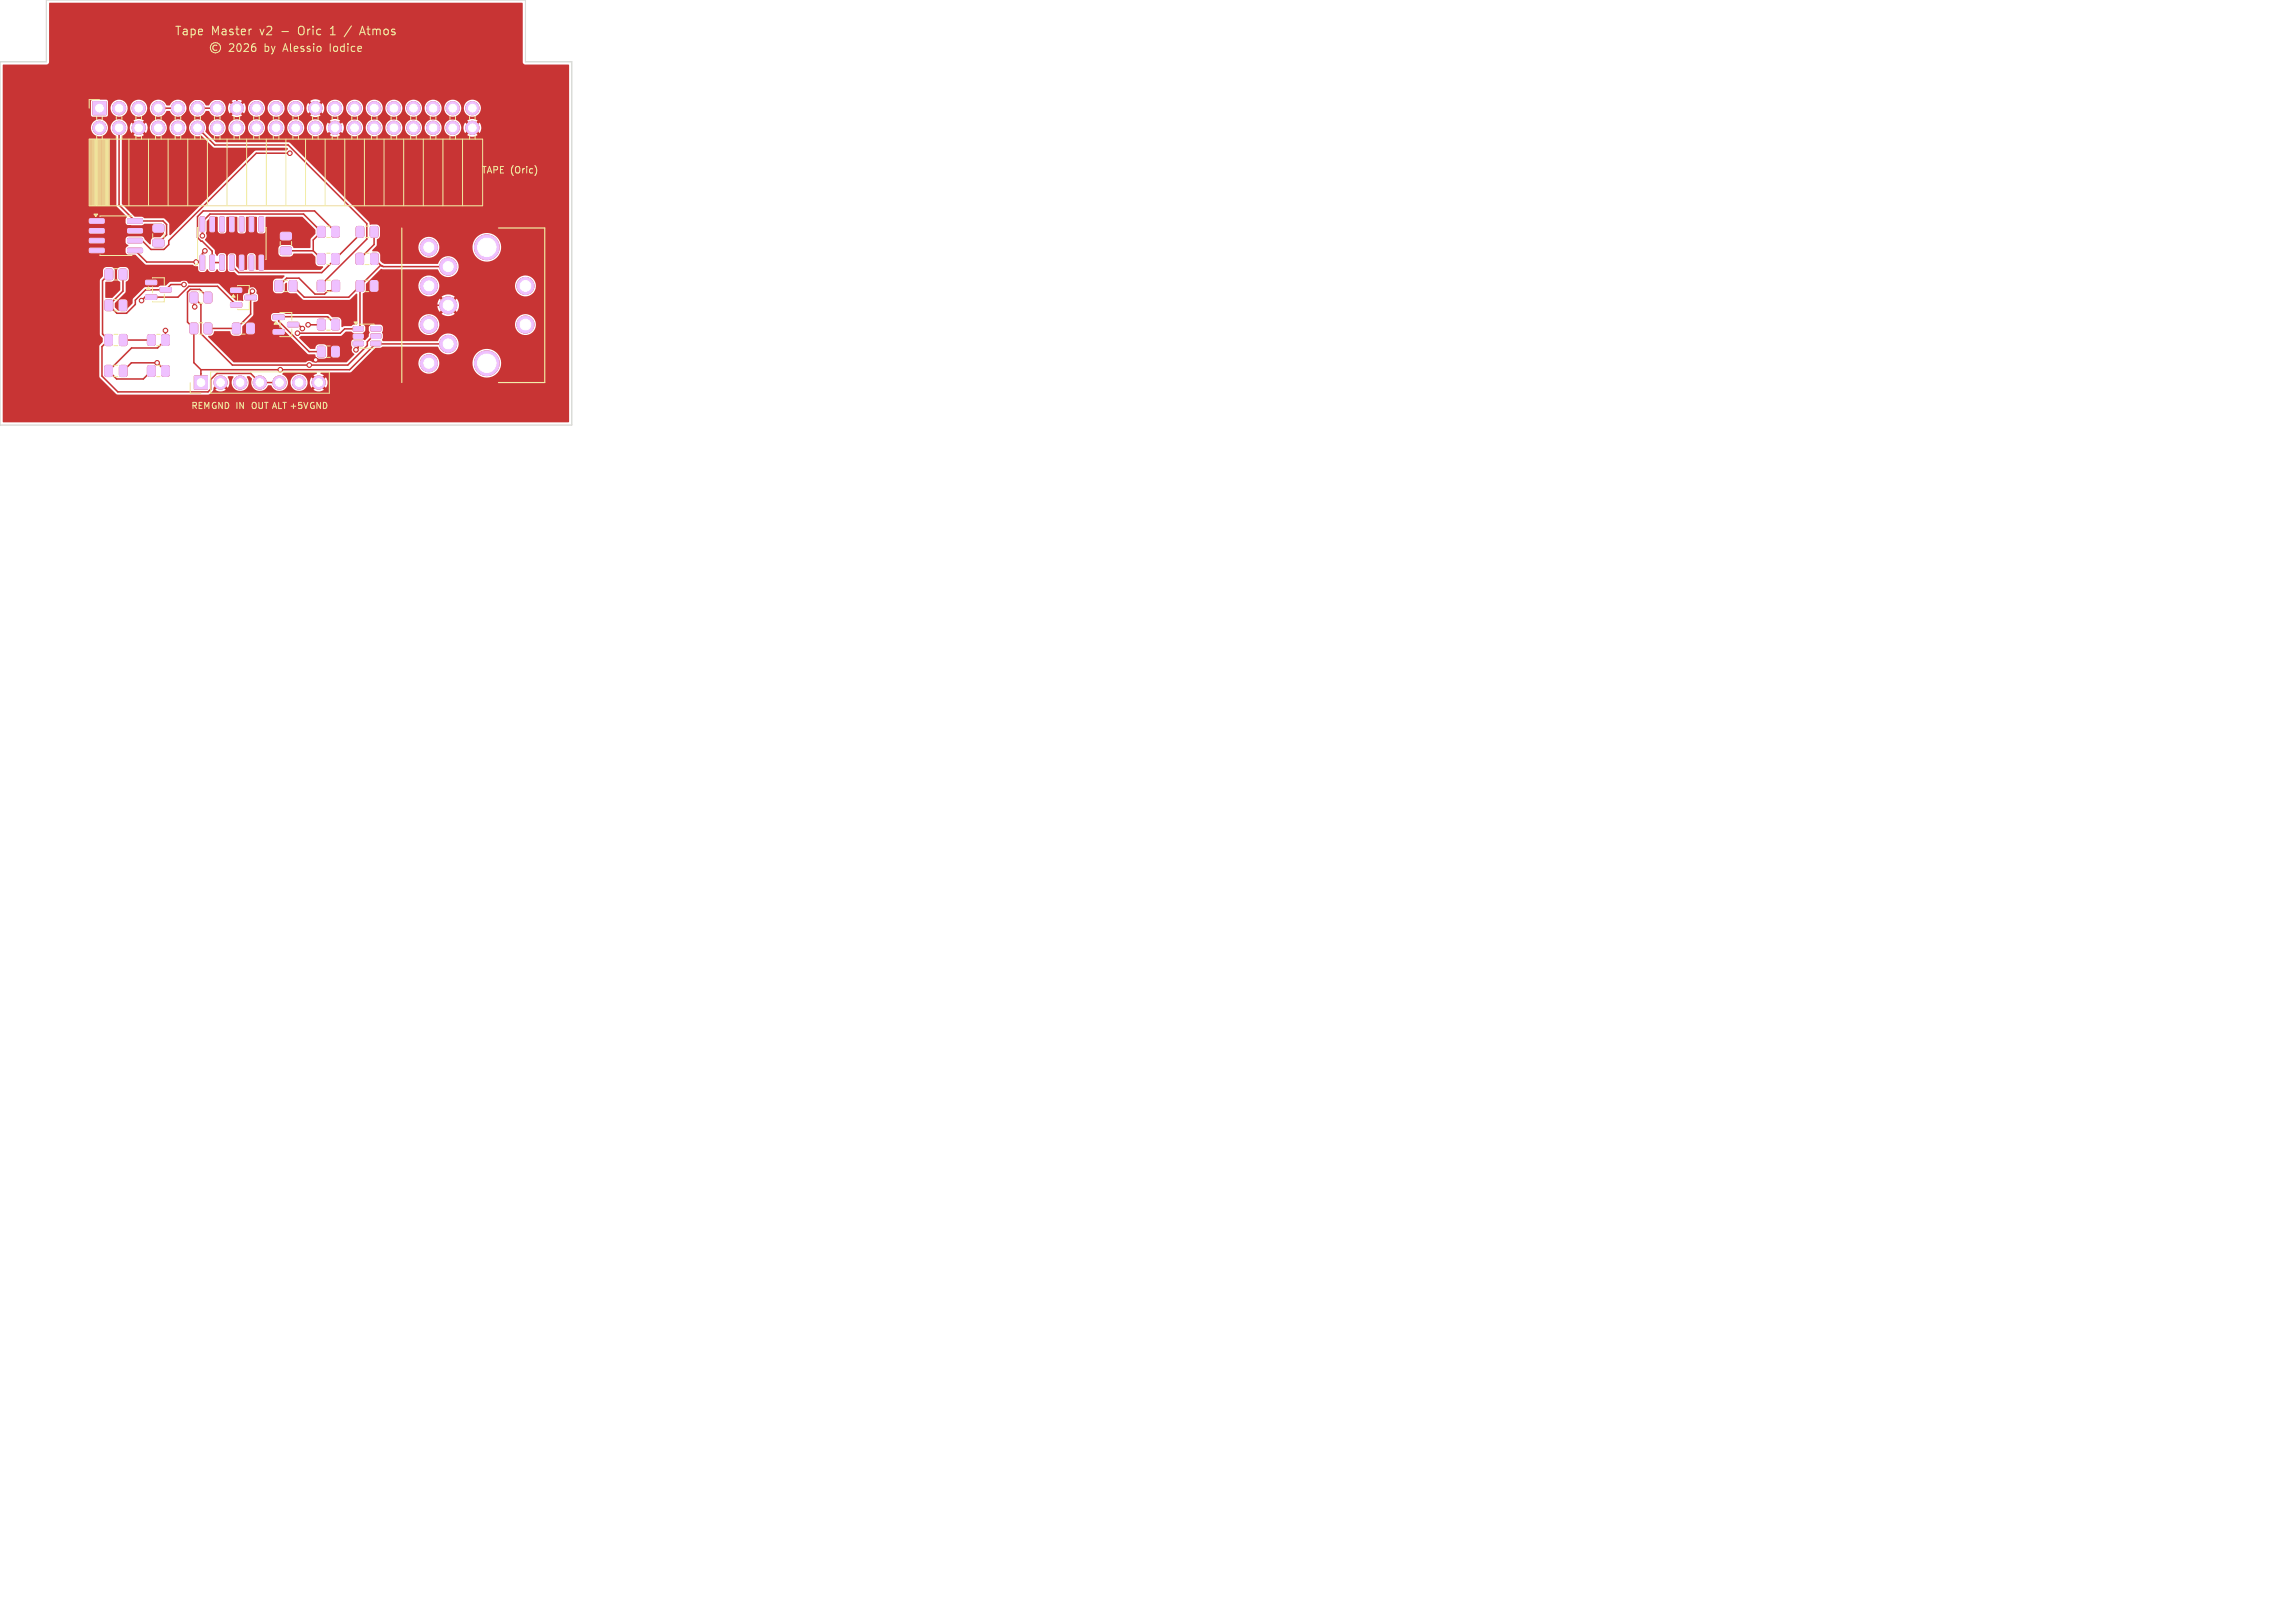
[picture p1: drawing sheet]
<svg xmlns="http://www.w3.org/2000/svg" width="297mm" height="210mm" viewBox="0 0 297 210" stroke-linecap="round" stroke-linejoin="round" font-family="sans-serif">
<defs><g id="words">
<g font-size="1.5" fill="#f2eda1">
<text x="22.6" y="4.8">Tape</text>
<text x="27.4" y="4.8">Master</text>
<text x="33.8" y="4.8">v2</text>
<text x="36.7" y="4.8">-</text>
<text x="39.1" y="4.8">Oric</text>
<text x="43.4" y="4.8">1</text>
<text x="47.7" y="4.8">Atmos</text>
</g>
<g font-size="1.4" fill="#f2eda1">
<text x="34.3" y="6.9">by</text>
<text x="36.9" y="6.9">Alessio</text>
<text x="43.1" y="6.9">Iodice</text>
</g>
<text font-size="1.2" fill="#f2eda1" x="62.3" y="22.6">TAPE (Oric)</text>
<g font-size="1.1" fill="#f2eda1">
<text x="24.7" y="53.1">REMGND IN</text>
<text x="32.4" y="53.1">OUT ALT +5V GND</text>
</g>
</g></defs>
<path d="M6 0h62v8h6v47h-74v-47h6z" fill="none" stroke="#d0d2cd" stroke-width=".15"/>
<g fill="#c83434" stroke="#c83434" stroke-width=".13">
<path d="M46.1 32.8h.7l.2 .1v1.1l-.1 .2h-.6l-.2-.1v-1.1z"/>
<path d="M48 32.8h.7l.2 .1 .1 1.1-.2 .2h-.6l-.2-.1v-1.1z"/>
<path d="M13.6 43.3h.7l.2 .1 .1 1.1-.2 .2h-.6l-.2-.1-.1-1.1z"/>
<path d="M15.5 43.3h.7l.2 .1v1.1l-.1 .2h-.6l-.2-.1-.1-1.1z"/>
<path d="M35.6 36.4l.7-.1 .3 .2v1l-.2 .2h-.6l-.2-.2v-.9z"/>
<path d="M37.5 36.4l.7-.1 .2 .2v1l-.1 .2h-.6l-.3-.2v-.9z"/>
<path d="M25.2 48.7h1.6v1.7h-1.6z"/>
<path d="M41.1 41.4l.8-.1 .2 .2v1l-.2 .2h-.6l-.2-.2v-.9z"/>
<path d="M43 41.4l.7-.1 .2 .2v1l-.1 .2h-.6l-.3-.2v-.9z"/>
<path d="M24.6 41.9l.8-.1 .2 .2v1l-.2 .2h-.6l-.2-.2v-.9z"/>
<path d="M26.5 41.9l.7-.1 .2 .2v1l-.1 .2h-.7l-.2-.2v-.9z"/>
<path d="M13.6 34.9l.8-.1 .2 .2v1l-.2 .2h-.6l-.2-.2v-.9z"/>
<path d="M15.5 34.9l.7-.1 .2 .2v1l-.1 .2h-.6l-.3-.2v-.9z"/>
<path d="M35.4 40.8h1.3l.1 .1v.4l-.2 .1-1.2-.1-.1-.1z"/>
<path d="M35.4 42.7h1.3l.1 .1v.4l-.2 .1-1.2-.1-.1-.1z"/>
<path d="M37.2 41.7h1.4l.1 .2v.3l-.2 .1h-1.2l-.1-.1z"/>
<path d="M36.3 32h.2h1.1l.1 .2v.6l-.2 .2-1.1-.1-.1-.2z"/>
<path d="M36.3 30.1h.2h1.1l.1 .2v.6l-.2 .2-1.1-.1-.1-.2z"/>
<path d="M41.1 44.9l.8-.1 .2 .2v1l-.2 .2h-.6l-.2-.2v-.9z"/>
<path d="M43 44.9l.7-.1 .2 .2v1l-.1 .2h-.6l-.3-.2v-.9z"/>
<path d="M46.1 36.4l.8-.1 .2 .2v1l-.2 .2h-.6l-.2-.2v-.9z"/>
<path d="M48 36.4l.7-.1 .2 .2v1l-.1 .2h-.6l-.3-.2v-.9z"/>
<path d="M30.1 41.9l.7-.1 .3 .2v1l-.2 .2h-.6l-.2-.2v-.9z"/>
<path d="M32 41.9l.7-.1 .2 .2v1l-.1 .2h-.7l-.2-.2v-.9z"/>
<path d="M45.7 42.3h1.2l.1 .1v.4l-.1 .1-1.1-.1-.1-.1z"/>
<path d="M45.7 43.2h1.2l.1 .2v.3l-.1 .1h-1.1l-.1-.1z"/>
<path d="M45.7 44.2h1.2l.1 .1v.4l-.1 .1-1.1-.1-.1-.1z"/>
<path d="M48 44.2h1.2l.1 .1v.4l-.1 .1-1.1-.1-.1-.1z"/>
<path d="M48 43.2h1.2l.1 .2v.3l-.1 .1h-1.1l-.1-.1z"/>
<path d="M48 42.3h1.2l.1 .1v.4l-.1 .1-1.1-.1-.1-.1z"/>
<path d="M11.6 28.3h1.8l.1 .1v.4l-.2 .1h-1.7l-.1-.2z"/>
<path d="M11.6 29.6h1.8l.1 .1v.4l-.2 .1h-1.7l-.1-.2z"/>
<path d="M11.6 30.9l1.8-.1 .1 .2v.3l-.2 .1h-1.7l-.1-.1z"/>
<path d="M11.6 32.1h1.8l.1 .2v.3l-.2 .1h-1.7l-.1-.1z"/>
<path d="M16.5 32.1h1.9v.2v.3l-.1 .1h-1.7l-.1-.1z"/>
<path d="M16.5 30.9l1.9-.1v.2v.3l-.1 .1h-1.7l-.1-.1z"/>
<path d="M16.5 29.6h1.9v.1v.4l-.1 .1h-1.7l-.1-.2z"/>
<path d="M16.5 28.3h1.9v.1v.4l-.1 .1h-1.7l-.1-.2z"/>
<path d="M19.8 31h.2h1.1l.1 .2v.6l-.2 .2-1.1-.1-.1-.2z"/>
<path d="M19.8 29.1h.2h1.1l.1 .2v.6l-.2 .2-1.1-.1-.1-.2z"/>
<path d="M13.6 38.9l.8-.1 .2 .2v1l-.2 .2h-.6l-.2-.2v-.9z"/>
<path d="M15.5 38.9l.7-.1 .2 .2v1l-.1 .2h-.6l-.3-.2v-.9z"/>
<path d="M29.9 37.3h1.3l.1 .1v.4l-.2 .1-1.2-.1-.1-.1z"/>
<path d="M29.9 39.2h1.3l.1 .1v.4l-.2 .1-1.2-.1-.1-.1z"/>
<path d="M31.7 38.2h1.4l.1 .2v.3l-.2 .1h-1.2l-.1-.1z"/>
<path d="M19.1 43.4l.7-.1 .3 .2v1l-.2 .2h-.6l-.2-.2v-.9z"/>
<path d="M21 43.4l.7-.1 .2 .2v1l-.1 .2h-.7l-.2-.2v-.9z"/>
<path d="M25.9 33h.4l.2 .1v1.7l-.1 .1-.4 .1-.1-.1z"/>
<path d="M27.2 33h.4l.1 .1 .1 1.7-.1 .1-.4 .1-.1-.1z"/>
<path d="M28.5 33h.4l.1 .1v1.7l-.1 .1-.3 .1-.2-.1z"/>
<path d="M29.7 33h.5l.1 .1v1.7l-.1 .1-.3 .1-.2-.1z"/>
<path d="M31 33h.4l.2 .1v1.7l-.1 .1-.4 .1-.1-.1z"/>
<path d="M32.3 33h.4l.1 .1v1.7l-.1 .1-.3 .1-.1-.1z"/>
<path d="M33.6 33h.4l.1 .1v1.7l-.1 .1-.3 .1-.2-.1z"/>
<path d="M33.6 28.1h.4h.1v1.8l-.1 .1h-.3l-.2-.1z"/>
<path d="M32.3 28.1h.4h.1v1.8l-.1 .1h-.3l-.1-.1z"/>
<path d="M31 28.1h.4h.2v1.8l-.1 .1h-.4l-.1-.1z"/>
<path d="M29.7 28.1h.5h.1v1.8l-.1 .1h-.3l-.2-.1z"/>
<path d="M28.5 28.1h.4h.1v1.8l-.1 .1h-.3l-.2-.1z"/>
<path d="M27.2 28.1h.4h.1l.1 1.8-.1 .1h-.4l-.1-.1z"/>
<path d="M25.9 28.1h.4h.2v1.8l-.1 .1h-.4l-.1-.1z"/>
<path d="M41.1 36.3h.7l.2 .1v1.1l-.1 .2h-.6l-.2-.1-.1-1.1z"/>
<path d="M43 36.3h.7l.2 .1 .1 1.1-.2 .2h-.6l-.2-.1v-1.1z"/>
<path d="M19.1 47.4l.7-.1 .3 .2v1l-.2 .2h-.6l-.2-.2v-.9z"/>
<path d="M21 47.4l.7-.1 .2 .2v1l-.1 .2h-.7l-.2-.2v-.9z"/>
<path d="M41.1 29.4l.8-.1 .2 .2v1l-.2 .2h-.6l-.2-.2v-.9z"/>
<path d="M43 29.4l.7-.1 .2 .2v1l-.1 .2h-.6l-.3-.2v-.9z"/>
<path d="M41.1 32.9l.8-.1 .2 .2v1l-.2 .2h-.6l-.2-.2v-.9z"/>
<path d="M43 32.9l.7-.1 .2 .2v1l-.1 .2h-.6l-.3-.2v-.9z"/>
<path d="M46.1 29.4l.8-.1 .2 .2v1l-.2 .2h-.6l-.2-.2v-.9z"/>
<path d="M48 29.4l.7-.1 .2 .2v1l-.1 .2h-.6l-.3-.2v-.9z"/>
<path d="M13.6 47.3h.7l.2 .1 .1 1.1-.2 .2h-.6l-.2-.1-.1-1.1z"/>
<path d="M15.5 47.3h.7l.2 .1v1.1l-.1 .2h-.6l-.2-.1-.1-1.1z"/>
<path d="M18.9 36.3h1.3l.1 .1v.4l-.2 .1-1.2-.1-.1-.1z"/>
<path d="M18.9 38.2h1.3l.1 .1v.4l-.2 .1-1.2-.1-.1-.1z"/>
<path d="M20.7 37.2h1.4l.1 .2v.3l-.2 .1h-1.2l-.1-.1z"/>
<path d="M24.6 37.9l.8-.1 .2 .2v1l-.2 .2h-.6l-.2-.2v-.9z"/>
<path d="M26.5 37.9l.7-.1 .2 .2v1l-.1 .2h-.7l-.2-.2v-.9z"/>
<path d="M12 13.2h1.7v1.7h-1.7z"/>
<circle cx="28.5" cy="49.5" r=".85"/>
<circle cx="31.1" cy="49.5" r=".85"/>
<circle cx="33.6" cy="49.5" r=".85"/>
<circle cx="36.2" cy="49.5" r=".85"/>
<circle cx="38.7" cy="49.5" r=".85"/>
<circle cx="41.2" cy="49.5" r=".85"/>
<circle cx="63" cy="32" r="1.6"/>
<circle cx="68" cy="37" r="1.1"/>
<circle cx="68" cy="42" r="1.1"/>
<circle cx="63" cy="47" r="1.6"/>
<circle cx="58" cy="44.5" r="1.1"/>
<circle cx="58" cy="39.5" r="1.1"/>
<circle cx="58" cy="34.5" r="1.1"/>
<circle cx="55.5" cy="42" r="1.1"/>
<circle cx="55.5" cy="37" r="1.1"/>
<circle cx="55.5" cy="47" r="1.1"/>
<circle cx="55.5" cy="32" r="1.1"/>
<circle cx="12.9" cy="16.5" r=".85"/>
<circle cx="15.4" cy="14" r=".85"/>
<circle cx="15.4" cy="16.5" r=".85"/>
<circle cx="17.9" cy="14" r=".85"/>
<circle cx="17.9" cy="16.5" r=".85"/>
<circle cx="20.5" cy="14" r=".85"/>
<circle cx="20.5" cy="16.5" r=".85"/>
<circle cx="23" cy="14" r=".85"/>
<circle cx="23" cy="16.5" r=".85"/>
<circle cx="25.6" cy="14" r=".85"/>
<circle cx="25.6" cy="16.5" r=".85"/>
<circle cx="28.1" cy="14" r=".85"/>
<circle cx="28.1" cy="16.5" r=".85"/>
<circle cx="30.6" cy="14" r=".85"/>
<circle cx="30.6" cy="16.5" r=".85"/>
<circle cx="33.2" cy="14" r=".85"/>
<circle cx="33.2" cy="16.5" r=".85"/>
<circle cx="35.7" cy="14" r=".85"/>
<circle cx="35.7" cy="16.5" r=".85"/>
<circle cx="38.3" cy="14" r=".85"/>
<circle cx="38.3" cy="16.5" r=".85"/>
<circle cx="40.8" cy="14" r=".85"/>
<circle cx="40.8" cy="16.5" r=".85"/>
<circle cx="43.3" cy="14" r=".85"/>
<circle cx="43.3" cy="16.5" r=".85"/>
<circle cx="45.9" cy="14" r=".85"/>
<circle cx="45.9" cy="16.5" r=".85"/>
<circle cx="48.4" cy="14" r=".85"/>
<circle cx="48.4" cy="16.5" r=".85"/>
<circle cx="51" cy="14" r=".85"/>
<circle cx="51" cy="16.5" r=".85"/>
<circle cx="53.5" cy="14" r=".85"/>
<circle cx="53.5" cy="16.5" r=".85"/>
<circle cx="56" cy="14" r=".85"/>
<circle cx="56" cy="16.5" r=".85"/>
<circle cx="58.6" cy="14" r=".85"/>
<circle cx="58.6" cy="16.5" r=".85"/>
<circle cx="61.1" cy="14" r=".85"/>
<circle cx="61.1" cy="16.5" r=".85"/>
<circle cx="18.3" cy="38.9" r=".3"/>
<circle cx="40" cy="47.2" r=".3"/>
<circle cx="26.2" cy="30.5" r=".3"/>
<circle cx="25.2" cy="39.7" r=".3"/>
<circle cx="20.3" cy="46.9" r=".3"/>
<circle cx="21.4" cy="42.8" r=".3"/>
<circle cx="37.5" cy="19.8" r=".3"/>
<circle cx="25.4" cy="33.9" r=".3"/>
<circle cx="39.9" cy="42" r=".3"/>
<circle cx="32.7" cy="37.7" r=".3"/>
<circle cx="38.5" cy="43.1" r=".3"/>
<circle cx="39.1" cy="42.5" r=".3"/>
<circle cx="36.3" cy="47.8" r=".3"/>
<circle cx="46.1" cy="45.3" r=".3"/>
<circle cx="26.5" cy="32.5" r=".3"/>
<circle cx="23.8" cy="36.8" r=".3"/>
<circle cx="40.8" cy="46.6" r=".3"/>
</g>
<g fill="none" stroke="#c83434" stroke-width=".2">
<path d="M15.4 16.5v10l2.1 2.1h3.6l.5 .5v1.3l-1.1 1.1M20.5 14h2.5M25.6 14h2.5M25.6 16.5l2.2 2.3h9.5l10.2 10.1v2l-6 6v.1M30.6 12.8v1.2M37.5 19.8h-4.3l-11.4 11.3v.6l-.6 .6h-1.7l-1.1-1.2h-.9M40.8 14l-1.2-1.2h-14.6l-.7 .8v.8l-.9 .9h-4.2l-1.3 1.2M43.4 16.5l1.1-1.2h15.4l1.2 1.2M12.5 28.6l.7 .6M13.2 29.2h3.6l.7 .7 .3-.3h2.7M13.2 29.2l-.7 .7v2.5h2.9l4.2 4.2M14.1 35.5l-.8 .8v6.9l.7 .8-.8 .9v3.8l2 2h11.7l.4-.3v-1.3l.8-.8h4.3l1.2 1.2h2.6"/>
<path d="M15.9 35.5v2.2l-1.8 1.8 1 1h1.3l1.1-1.1v-.6l1.3-1.3h2.6l.7-.7h1.7M17.5 32.4l1.5 1.5h6.4M18.3 38.9l.5-.4h4.2l1.4-1.5h3.8l2.4 2.5M19.6 36.6l.3-.4h9.8l.9 .9M19.6 36.6h-.7l-3 2.9M25.2 39.7l-.1-.1v-1.1l.9 .9v3.8l4.1 4h14.9l2.5-2.5v-.5l.8-.7h.3M26.2 29h.1M26.2 30.5v-1.8l1-1h12.1l2.3 2.3-1.1 1.1v1.4M26.5 32.5l-.3 .3v1.2M26.9 38.5l-1-1.1h-1.3l-.3 .4v3.9l.8 .8v4.4l.9 .9M27.5 29v.4l.9 .9h8.4l.2 .3M30 29v1.3"/>
<path d="M30.6 37.1h2.3l.6 .6v3.7l-1.1 1.1 .5 .5h3.2l3.5 3.5h2.8l3-3h1.3l.8-.7v-.4l3.1-3.2M30.6 37.1v.5M31.3 33.5l-.9-.8h-.7l-.3 .3v3.2M31.3 33.5v.5M32.1 30.3v2.4M32.1 32.7h.8l.9 .9v.4M32.1 32.7l-.8 .8M32.5 29v1.3M32.7 37.7l-.3 .2v2.8l-1.8 1.8h-3.7M36.1 37l1-1h1.6l2.1 2.1h1.2l.4-.4M37 32.5h3.5M40.5 32.5l1.1 1"/>
<path d="M42.4 37.7h.1M43.4 30l-2.7-2.7h-14.4l-.7 .7v2.7l.4 .5h.2l1.3 1.3v1.5h1.2M43.4 37l-.6 .7h-.4M46.6 37v5.3l-.2 .3h-1.8l-.6 .5h-5.5M46.6 30v.3l-5 5h-10.7l-.9-.9v-.4M48.4 30v1.6l-1.9 1.9M48.4 37l2.5 2.5h7.1M48.4 33.5l1 .9 .2 .1h8.4M49.3 34.3l-4.2 4.2h-5.7l-1.5-1.5M15.9 48l1.1-1.1h3.4l1 1.1M15.9 44h3.7M21.4 42.8v1.2l-1 1h-3.4l-3 3 1.1 1h3.4l1.1-1"/>
<path d="M26 47.8v1.7M28.5 49.5l1.2 1.2h10.4l1.1-1.2M37.9 42h.7l.5 .5M40.8 46.5v.1M41.6 42h-1.7M43.4 42l-1-1h-6.3v.1v.5l3.9 3.9h1.6M46.4 44.5v.5l-.3 .3M58 44.5h-9.4l-3.4 3.3h-19.2"/>
</g>
<g fill="#c83434">
<path d="M27.3 28.1h.9v1.9l.1 .2 .2 .1 .5-.1 .3-.2v-1.8l.1-.2 1.3 .1v1.9l.2 .2 .2 .1 .4-.1 .3-.2v-1.8l.1-.2 1.3 .1 .1 1.8v.2l.2 .1h.6l.2-.2 .1-1.8 .1-.2h4.6l1.7 1.7v.6l-.6 .6-.1 1.2h-2.1l-.4-.4h-1.2l-.3 .3-.1 .7a.5 .5 0 0 0 .5 .5h1.1l.4-.4h2.4l.4 .5v.8l.2 .2 .2 .1 .5 .1 .1 .1-.3 .3h-8.3l-.1-.1v-1.8l-.3-.2-.4-.1-.2 .1-.2 .2v1.9h-.9l-.5-.5v-1.3l-.2-.3h-.7l-.3 .3-.4-.3-.5-.1-.4 .4-.3-.3-.1-.5-1.2-1.2v-.1a.79 .79 0 0 0 .2-.9v-1.4z"/>
<path d="M6.4 .4h61.2v7.6l.1 .2 .3 .2h5.6v46.2h-73.2v-9.8h12.4l.1 4 2.1 2.2 .2 .1h11.8l.6-.5v-.4l.5-.5 .2 .3-.4 .4a1.14 1.14 0 0 0 1.3 0l-.5-.4 .3-.3 .5 .5v-.1a1.44 1.44 0 0 0 0-1.4h.6l.1 .1a1.11 1.11 0 0 0 .1 1.5 1.11 1.11 0 0 0 1.6 0 1.11 1.11 0 0 0 0-1.5l.1-.1h.3l.3 .3a1.14 1.14 0 0 0 .6 1.5 1.14 1.14 0 0 0 1.5-.6h.4a1.11 1.11 0 0 0 1.3 .7 1.11 1.11 0 0 0 .9-1.2h.3v.2a1.1 1.1 0 0 0 1.7 .8 1.1 1.1 0 0 0 0-1.8 1.1 1.1 0 0 0-1.7 .8h-.3l-.2-.5-.6-.5v-.1l.2-.1h4.3v.2l-.4 .2 .4 .4-.2 .3-.5-.5v.1a1.14 1.14 0 0 0 0 1.3l.5-.5 .2 .3-.4 .4v.1a1.14 1.14 0 0 0 1.3-.1l-.5-.4 .3-.3 .5 .5v-.1a1.14 1.14 0 0 0 0-1.3l-.5 .5-.3-.3 .5-.4-.4-.3v-.1h3.8l1.4-1.3h7.4a1.35 1.35 0 0 0 1.4 1.5 1.35 1.35 0 0 0 1.3-1.5h4.3v.2a1.85 1.85 0 0 0 2.9 1.5 1.85 1.85 0 0 0 0-3.2 1.85 1.85 0 0 0-2.9 1.5h-4.3v-.2a1.35 1.35 0 0 0-1.4-1.1 1.35 1.35 0 0 0-1.3 1.3h-7.4l1.9-1.9h.7l.2-.1h7.2a1.36 1.36 0 0 0 2.1 .7 1.36 1.36 0 0 0 0-2.2 1.36 1.36 0 0 0-2.1 .7h-7.1l-.2-.1 .2-.3-.1-.5a.35 .35 0 0 1 .1-.5l-.1-.4-.1-.2-.2-.1h-1.2l-.3 .3v.4a.43 .43 0 0 1 0 .6v.3l-.5 .4-.3-.1-1.3 .1-.1 .2v.5a.53 .53 0 0 1 0 .6l.4 .6-1.1 1h-4.4a.6 .6 0 0 0-.8 0h-9.3l-3.3-3.3v-.1a.65 .65 0 0 0 .7-.6h2h.1a.5 .5 0 0 0 .5 .6l.7-.1a.49 .49 0 0 0 .4-.4v-.8l1.4-1.4 .1-1.7a.46 .46 0 0 0 .5-.4v-.6a.35 .35 0 0 1-.2-.5 .59 .59 0 0 0-.7-.4 .59 .59 0 0 0-.4 .7h-.1a.47 .47 0 0 0-.6 .4l.1 .6h-1l-2.1-2.1-.2-.1h-3.8a.66 .66 0 0 0-1.1-.2h-1.2l-.6 .4-.8 .1-.3 .1-1.7 .1-1.5 1.4-.1 .7-.8 .9h-1l-.4-.5v-.4l1.3-1.5 .1-1.3 .4-.4v-1.1a.49 .49 0 0 0-.5-.5l-.7 .1-.2 .1-.1 .2v1.2l.4 .4-.1 1-.9 1h-.9l-.1-2 .9-.1 .2-.1 .1-.2 .1-1.1a.49 .49 0 0 0-.5-.5l-.7 .1-.2 .1-.2 .2v.9l-.4 .5v7l.4 .5v.4l-.5 .6h-12.4v-28.3h11.4v.1a1.1 1.1 0 0 0 1.2 1 1.1 1.1 0 0 0 1-1.1h.3v.1a1.45 1.45 0 0 0 .8 1.1v9l1.3 1.3-.1 .3-.1 .5 .1 .2 .2 .1h1.8l.4-.2h2.2l.3 .3v1.1l-.5 .4h-.8l-.2 .1-.2 .3v.5l-1.1-1h-1.8l-.2 .1-.1 .2v.5l.3 .4-.3 .3v.6l.1 .2 1.1 .1 1.4 1.3h6l.3 .1 .4 .1 .1 .5 .3 .2h.5l.3-.4 .4 .4h.5l.4-.4 .4 .4h.4l.2-.1 .2-.3 .3 .3 .7 .1 .6 .4h5.8l.1 .2-.3 .3h-.8l-.3 .2-.1 1.2 .2 .3 .3 .2 .7-.1 .2-.1 .1-.2 .1-.8 .2-.2 .1 1 .1 .2 .2 .1h.8l1 .9h5.9l1-.8v3.9l-.1 .1a.57 .57 0 0 0-.6 .2h-.9l-.4 .1v-.9l-.2-.2-.2-.1h-.8l-.6-.5h-5.4l-.3-.1h-1.3l-.2 .1-.1 .2v.4a.56 .56 0 0 0 .6 .4l4.1 4.2 1 .1a.5 .5 0 0 0 .5 .6l.7-.1 .3-.2v-1.3a.5 .5 0 0 0-.4-.4l-.6 .1a.67 .67 0 0 0-.5 .5h-.7l-1.4-1.3v-.2l.3-.1h5.1l.7-.6h.6l.4 .2h1.2l.3-.3v-.4l-.4-.5h7.2a1.35 1.35 0 0 0 1.4 1.5 1.35 1.35 0 0 0 1.4-1.5h9.7v.2a1.35 1.35 0 0 0 2.1 1.1 1.35 1.35 0 0 0 0-2.4 1.35 1.35 0 0 0-2.1 1.1h-9.7l-.1-.2a1.35 1.35 0 0 0-1.4-1.1 1.35 1.35 0 0 0-1.3 1.3h-7.2v-2.5h9.7v.4l.3 .6 .5-.6 .3 .3-.6 .5 .2 .1a1.39 1.39 0 0 0 1.6-.1l-.6-.5 .3-.3 .5 .6 .1-.2a1.39 1.39 0 0 0-.1-1.6l-.5 .6-.3-.3 .6-.5-.2-.1a1.39 1.39 0 0 0-1.6 .1l.6 .5-.3 .3-.5-.6-.3 .8h-9.7v-1.4l.4-.4 .1-.7h6.7v.2a1.35 1.35 0 0 0 1.5 1.2 1.35 1.35 0 0 0 1.3-1.4h9.7v.2a1.35 1.35 0 0 0 2.1 1.1 1.35 1.35 0 0 0 0-2.4 1.35 1.35 0 0 0-2.1 1.1h-9.7l-.1-.2a1.35 1.35 0 0 0-1.4-1.1 1.35 1.35 0 0 0-1.3 1.3h-6.7v-.1l1.9-2 7.4 .1a1.36 1.36 0 0 0 2.1 .7 1.36 1.36 0 0 0 0-2.2 1.36 1.36 0 0 0-2.1 .7h-6.9l-.3-.1-.3-.3v-.7a.49 .49 0 0 0-.5-.5h-.5l.5-.6h5.4v.2a1.35 1.35 0 0 0 1.5 1.3 1.35 1.35 0 0 0 1.2-1.5h4.3v.2a1.85 1.85 0 0 0 2.9 1.5 1.85 1.85 0 0 0 0-3.2 1.85 1.85 0 0 0-2.9 1.5h-4.3v-.2a1.35 1.35 0 0 0-1.4-1.1 1.35 1.35 0 0 0-1.3 1.3h-5.4l.1-.2v-.7l.2-.2 .2-.2v-1.1a.49 .49 0 0 0-.5-.5l-.9 .1v-.4l-10.3-10.2-.2-.1h-9.3l-1.4-1.4 .1-.5h.3a1.1 1.1 0 0 0 1.1 1.1 1.1 1.1 0 0 0 1.1-1.1h.3v.1a1.1 1.1 0 0 0 1.2 1 1.1 1.1 0 0 0 1.1-1.1h.3v.1a1.1 1.1 0 0 0 1.2 1 1.1 1.1 0 0 0 1-1.1h.3v.1a1.1 1.1 0 0 0 1.2 1 1.1 1.1 0 0 0 1-1.1h.4v.1a1.1 1.1 0 0 0 1.2 1 1.1 1.1 0 0 0 1-1.1h.3v.1a1.1 1.1 0 0 0 1.2 1 1.1 1.1 0 0 0 1-1.2h.3v.4l.2 .4 .5-.5 .2 .3-.4 .5a1.14 1.14 0 0 0 1.3 0l-.4-.5 .2-.3 .5 .5 .2-.4v-.3h.3v.1a1.1 1.1 0 0 0 1.2 1 1.1 1.1 0 0 0 1-1.1h.3v.1a1.1 1.1 0 0 0 1.2 1 1.1 1.1 0 0 0 1-1.1h.4v.1a1.1 1.1 0 0 0 1.2 1 1.1 1.1 0 0 0 1-1.1h.3v.1a1.1 1.1 0 0 0 1.2 1 1.1 1.1 0 0 0 1-1.1h.3v.1a1.1 1.1 0 0 0 1.2 1 1.1 1.1 0 0 0 1.1-1.1h.3v.1a1.1 1.1 0 0 0 1.2 1 1.1 1.1 0 0 0 1-1.2h.3v.4l.2 .4 .5-.5 .2 .3-.4 .5a1.14 1.14 0 0 0 1.3 0l-.5-.5 .3-.3 .5 .5v-.1a1.14 1.14 0 0 0 0-1.2l-.5 .4-.3-.2 .5-.5h-.1a1.14 1.14 0 0 0-1.2 0l.4 .5-.2 .2-.5-.4-.2 .5h-.3a1.1 1.1 0 0 0-1.1-1 1.1 1.1 0 0 0-1.1 1.1h-.3l-.1-.2a1.1 1.1 0 0 0-1.1-.9 1.1 1.1 0 0 0-1.1 1.1h-.3v-.2a1.1 1.1 0 0 0-1.2-.9 1.1 1.1 0 0 0-1 1.1h-.3l-.1-.2a1.1 1.1 0 0 0-1.1-.9 1.1 1.1 0 0 0-1 1.1h-.4v-.2a1.1 1.1 0 0 0-1.2-.9 1.1 1.1 0 0 0-1 1.1h-.3v-.2a1.1 1.1 0 0 0-1.2-.9 1.1 1.1 0 0 0-1 1.1h-.3l-.2-.6-.5 .4-.2-.2 .4-.5a1.14 1.14 0 0 0-1.3 0l.4 .5-.2 .2-.5-.4-.2 .5h-.3a1.1 1.1 0 0 0-1.1-1 1.1 1.1 0 0 0-1.1 1.1h-.3l-.1-.2a1.1 1.1 0 0 0-1.1-.9 1.1 1.1 0 0 0-1 1.1h-.4v-.2a1.1 1.1 0 0 0-1.2-.9 1.1 1.1 0 0 0-1 1.1h-.3v-.2a1.1 1.1 0 0 0-1.2-.9 1.1 1.1 0 0 0-1 1.1h-.3l-.1-.2a1.1 1.1 0 0 0-1.1-.9 1.1 1.1 0 0 0-1.1 1.1h-.3v-.2a1.1 1.1 0 0 0-1.2-.9 1.1 1.1 0 0 0-1 1.1h-.3l-.1-.2a1.11 1.11 0 0 0-1.4-.8 1.11 1.11 0 0 0-.7 1.5 1.11 1.11 0 0 0 1.6 .5l1.6 1.6h9.4a.18 .18 0 0 1 .2 .2 .18 .18 0 0 1-.3 .2h-3.9h-.2l-10.9 10.9-.1-.1v-1.4l-.6-.6-.2-.1h-2.4l-.3-.1-1-.1-1.6-1.6v-8.7v-.1a1.1 1.1 0 0 0 .7-1.2h.3v.4l.2 .4 .5-.5 .2 .3-.4 .5a1.14 1.14 0 0 0 1.3 0l-.4-.5 .2-.3 .5 .5 .2-.4v-.3h.3v.1a1.1 1.1 0 0 0 1.2 1 1.1 1.1 0 0 0 1-1.1h.3v.1a1.1 1.1 0 0 0 1.7 .9 1.1 1.1 0 0 0 0-1.9 1.1 1.1 0 0 0-1.7 .9h-.3v-.2a1.1 1.1 0 0 0-1.2-.9 1.1 1.1 0 0 0-1 1.1h-.3l-.2-.6-.5 .4-.2-.2 .4-.5a1.14 1.14 0 0 0-1.3 0l.4 .5-.2 .2-.5-.4-.2 .5h-.3a1.1 1.1 0 0 0-1.1-1 1.1 1.1 0 0 0-1.1 1.1h-.3l-.1-.2a1.1 1.1 0 0 0-1.1-.9 1.1 1.1 0 0 0-1 1.1h-11.4v-3.4h11.4v1.8l.2 .2h1.8l.2-.2v-1h.3v.2a1.1 1.1 0 0 0 1.2 1 1.1 1.1 0 0 0 1-1.2h.3v.2a1.1 1.1 0 0 0 1.2 1 1.1 1.1 0 0 0 1.1-1.2h.3v.2a1.15 1.15 0 0 0 1 1 1.15 1.15 0 0 0 1.2-.7h.4a1.11 1.11 0 0 0 1.3 .7 1.11 1.11 0 0 0 .8-1.2h.4v.2a1.15 1.15 0 0 0 1 1 1.15 1.15 0 0 0 1.2-.7h.4a1.11 1.11 0 0 0 1.2 .7 1.11 1.11 0 0 0 .9-1.2h.3v.4l.2 .4 .5-.5 .2 .3-.4 .4v.1a1.14 1.14 0 0 0 1.3-.1l-.4-.4 .2-.3 .5 .5 .2-.4v-.4h.3v.2a1.1 1.1 0 0 0 1.2 1 1.1 1.1 0 0 0 1-1.2h.3v.2a1.1 1.1 0 0 0 1.2 1 1.1 1.1 0 0 0 1-1.2h.4v.2a1.1 1.1 0 0 0 1.2 1 1.1 1.1 0 0 0 1-1.2h.3v.4l.2 .4 .5-.5 .2 .3-.5 .4 .1 .1a1.14 1.14 0 0 0 1.3-.1l-.5-.4 .3-.3 .4 .5 .2-.4 .1-.4h.2v.2a1.1 1.1 0 0 0 1.2 1 1.1 1.1 0 0 0 1.1-1.2h.3v.2a1.1 1.1 0 0 0 1.2 1 1.1 1.1 0 0 0 1-1.2h.3v.2a1.1 1.1 0 0 0 1.2 1 1.1 1.1 0 0 0 1-1.2h.4v.2a1.1 1.1 0 0 0 1.2 1 1.1 1.1 0 0 0 1-1.2h.3v.2a1.1 1.1 0 0 0 1.2 1 1.1 1.1 0 0 0 1-1.2h.3v.2a1.1 1.1 0 0 0 1.2 1 1.1 1.1 0 0 0 1.1-1.2h.3v.2a1.1 1.1 0 0 0 1.2 1 1.1 1.1 0 0 0 1-1.2h.3v.2a1.1 1.1 0 0 0 1.7 .8 1.1 1.1 0 0 0 0-1.8 1.1 1.1 0 0 0-1.7 .8h-.3v-.2a1.1 1.1 0 0 0-1.2-.8 1.1 1.1 0 0 0-1 1h-.3l-.1-.2a1.1 1.1 0 0 0-1.1-.8 1.1 1.1 0 0 0-1.1 1h-.3v-.2a1.1 1.1 0 0 0-1.2-.8 1.1 1.1 0 0 0-1 1h-.3l-.1-.2a1.1 1.1 0 0 0-1.1-.8 1.1 1.1 0 0 0-1 1h-.4v-.2a1.1 1.1 0 0 0-1.2-.8 1.1 1.1 0 0 0-1 1h-.3v-.2a1.1 1.1 0 0 0-1.2-.8 1.1 1.1 0 0 0-1 1h-.3l-.1-.2a1.1 1.1 0 0 0-1.1-.8 1.1 1.1 0 0 0-1.1 1h-.2l-.3-.6-.4 .5-.3-.3 .5-.4-.1-.1a1.14 1.14 0 0 0-1.3 .1l.5 .4-.2 .3-.5-.5-.2 .6h-.3a1.1 1.1 0 0 0-1.1-1 1.1 1.1 0 0 0-1.1 1h-.4v-.2a1.1 1.1 0 0 0-1.2-.8 1.1 1.1 0 0 0-1 1h-.3v-.2a1.1 1.1 0 0 0-1.2-.8 1.1 1.1 0 0 0-1 1h-.3l-.2-.6-.5 .5-.2-.3 .4-.4v-.1a1.14 1.14 0 0 0-1.3 .1l.4 .4-.2 .3-.5-.5-.2 .6h-.3a1.15 1.15 0 0 0-1-1 1.15 1.15 0 0 0-1.2 .7h-.4a1.11 1.11 0 0 0-1.2-.7 1.11 1.11 0 0 0-.9 1h-.4v-.2a1.15 1.15 0 0 0-1.1-.8 1.15 1.15 0 0 0-1.1 .7h-.4a1.11 1.11 0 0 0-1.1-.7 1.11 1.11 0 0 0-1 1h-.3l-.1-.2a1.1 1.1 0 0 0-1.1-.8 1.1 1.1 0 0 0-1.1 1h-.3v-.2a1.1 1.1 0 0 0-1.2-.8 1.1 1.1 0 0 0-1 1h-.3v-.8l-.3-.2h-1.7l-.2 .2h-11.4v-4.7h5.6l.3-.3z"/>
</g>
<g fill="none" stroke="#f2eda1" stroke-width=".13">
<path d="M11.5 18h51v8.6h-51zM11.7 18v8.6M11.8 18v8.6M11.9 18v8.6M12 18v8.6M12.1 18v8.6M12.3 18v8.6M12.4 18v8.6M12.5 18v8.6M12.5 15.1v.4M12.5 17.6v.4M12.6 18v8.6"/>
<path d="M12.7 18v8.6M12.8 18v8.6M12.9 12.9h-1.4v1.1M13 18v8.6M13.1 18v8.6M13.2 18v8.6M13.2 15.1v.4M13.2 17.6v.4M13.3 18v8.6M13.4 18v8.6M13.5 18v8.6M13.7 18v8.6"/>
<path d="M13.8 18v8.6M13.9 18v8.6M14 18v8.6M14.1 18v8.6M15 15.1v.4M15 17.6v.4M15.8 15.1v.4M15.8 17.6v.4M16.7 18v8.6M17.6 15.1v.4M17.6 17.6v.4M18.3 15.1v.4"/>
<path d="M18.3 17.6v.4M19.2 18v8.6M20.1 15.1v.4M20.1 17.6v.4M20.8 15.1v.4M20.8 17.6v.4M21.8 18v8.6M22.7 15.1v.4M22.7 17.6v.4M23.4 15.1v.4M23.4 17.6v.4M24.3 18v8.6"/>
<path d="M25.2 15.1v.4M25.2 17.6v.4M25.9 15.1v.4M25.9 17.6v.4M26.8 18v8.6M27.8 15.1v.4M27.8 17.6v.4M28.1 5.9a.34 .34 0 0 0-.6 .3 .34 .34 0 0 0 .6 .3M28.5 15.1v.4M28.5 17.6v.4M29.4 18v8.6M29.7 5.8l.4-.1 .1 .1 .1 .1-.7 .8h.7"/>
<path d="M30.3 15.1v.4M30.3 17.6v.4M30.8 5.7h.1a.53 .53 0 0 1 .3 .5 .53 .53 0 0 1-.3 .5 .66 .66 0 0 1-.1-1zM31 15.1v.4M31 17.6v.4M31.6 5.8l.4-.1 .1 .1 .1 .1-.7 .8h.7M31.9 18v8.6M32.8 15.1v.4M32.8 17.6v.4M33 5.7a.4 .4 0 0 0-.5 .4v.4l.1 .1 .3 .1 .2-.1v-.4l-.1-.1-.3-.1-.2 .2M33.5 15.1v.4M33.5 17.6v.4"/>
<path d="M34.5 18v8.6M35.4 15.1v.4M35.4 17.6v.4M36.1 15.1v.4M36.1 17.6v.4M37 18v8.6M37.9 15.1v.4M37.9 17.6v.4M38.6 15.1v.4M38.6 17.6v.4M39.5 18v8.6M40.5 15.1v.4"/>
<path d="M40.5 17.6v.4M41.2 15.1v.4M41.2 17.6v.4M42.1 18v8.6M42.7 5.7v1M43 15.1v.4M43 17.6v.4M43.7 15.1v.4M43.7 17.6v.4M44.6 18v8.6M45.5 15.1v.4M45.5 17.6v.4"/>
<path d="M46.3 15.1v.4M46.3 17.6v.4M47.2 18v8.6M48.1 15.1v.4M48.1 17.6v.4M48.8 15.1v.4M48.8 17.6v.4M49.7 18v8.6M50.6 15.1v.4M50.6 17.6v.4M51.3 15.1v.4M51.3 17.6v.4"/>
<path d="M52.2 18v8.6M53.2 15.1v.4M53.2 17.6v.4M53.9 15.1v.4M53.9 17.6v.4M54.8 18v8.6M55.7 15.1v.4M55.7 17.6v.4M56.4 15.1v.4M56.4 17.6v.4M57.3 18v8.6M58.2 15.1v.4"/>
<path d="M58.2 17.6v.4M59 15.1v.4M59 17.6v.4M59.9 18v8.6M60.8 15.1v.4M60.8 17.6v.4M61.5 15.1v.4M61.5 17.6v.4M12.9 28v-.1h4.2v.1M12.9 33v.1h4.2v-.1M14.8 34.8h.4M14.8 36.2h.4"/>
<path d="M14.8 38.8h.4M19.7 36l1.6-.1v1M19.7 37.1v.8M19.8 30.2v.6M21.2 30.2v.6M21.3 38.1v1l-1.6-.1M25.6 29.4v4.2M25.8 37.8h.4M25.8 39.2h.4M30.7 37l1.6-.1v1M30.7 38.1v.8M32.3 39.1v1l-1.6-.1"/>
<path d="M34.4 29.4v4.2M36.3 31.2v.6M36.8 36.3h.4M36.8 37.7h.4M37.7 31.2v.6M42.2 36.3h.6M42.2 37.7h.6M42.3 32.8h.4M42.3 34.2h.4M42.3 29.3h.4M42.3 30.7h.4M47.2 32.8h.6"/>
<path d="M47.2 34.2h.6M47.3 36.3h.4M47.3 37.7h.4M47.3 29.3h.4M47.3 30.7h.4M69.3 21.6l.2 .4-.2 .5M14.7 43.3h.6M14.7 44.7h.6M14.7 47.3h.6M14.7 48.7h.6M14.8 40.2h.4M20.3 43.3h.4"/>
<path d="M20.3 44.7h.4M20.3 47.3h.4M20.3 48.7h.4M24.6 49.5v1.4h1.4M25.8 41.8h.4M25.8 43.2h.4M27.3 48.1h15.3v2.8h-15.3zM31.3 41.8h.4M31.3 43.2h.4M36.2 40.5l1.6-.1v1M36.2 41.6v.8M37.8 42.6v1l-1.6-.1"/>
<path d="M42.3 41.3h.4M42.3 42.7h.4M42.3 44.8h.4M42.3 46.2h.4M46.6 42h1.8M46.6 45h1.8"/>
<circle cx="27.9" cy="6.2" r=".67"/>
</g>
<path d="M42.8 4.5h.6M43.1 3.4l-.3 .3M45.5 3.3l-1 1.5M46.5 4.5l.4-1.1 .4 1.1M46.6 4.2h.6" fill="none" stroke="#f2eda1" stroke-width=".14"/>
<g fill="#f2eda1" stroke="#f2eda1" stroke-width=".13">
<path d="M35.7 41.6l.2 .4h-.4z"/>
<path d="M45.8 41.7h.5l-.2 .3z"/>
<path d="M12.2 27.7h.4l-.2 .3z"/>
<path d="M30.2 38.1l.2 .4h-.4z"/>
<path d="M25.3 33.9l.3 .2-.3 .2z"/>
<path d="M19.2 37.1l.2 .4h-.4z"/>
</g>
<path d="M52 29.5v20M64.5 29.5h6v20h-6" fill="none" stroke="#f2eda1" stroke-width=".15"/>
<g fill="#efc1ff" stroke="#efc1ff" stroke-width=".13">
<path d="M46.1 32.8h.7l.2 .1v1.1l-.1 .2h-.6l-.2-.1v-1.1z"/>
<path d="M48 32.8h.7l.2 .1 .1 1.1-.2 .2h-.6l-.2-.1v-1.1z"/>
<path d="M13.6 43.3h.7l.2 .1 .1 1.1-.2 .2h-.6l-.2-.1-.1-1.1z"/>
<path d="M15.5 43.3h.7l.2 .1v1.1l-.1 .2h-.6l-.2-.1-.1-1.1z"/>
<path d="M35.6 36.4l.7-.1 .3 .2v1l-.2 .2h-.6l-.2-.2v-.9z"/>
<path d="M37.5 36.4l.7-.1 .2 .2v1l-.1 .2h-.6l-.3-.2v-.9z"/>
<path d="M25.2 48.7h1.6v1.7h-1.6z"/>
<path d="M41.1 41.4l.8-.1 .2 .2v1l-.2 .2h-.6l-.2-.2v-.9z"/>
<path d="M43 41.4l.7-.1 .2 .2v1l-.1 .2h-.6l-.3-.2v-.9z"/>
<path d="M24.6 41.9l.8-.1 .2 .2v1l-.2 .2h-.6l-.2-.2v-.9z"/>
<path d="M26.5 41.9l.7-.1 .2 .2v1l-.1 .2h-.7l-.2-.2v-.9z"/>
<path d="M13.6 34.9l.8-.1 .2 .2v1l-.2 .2h-.6l-.2-.2v-.9z"/>
<path d="M15.5 34.9l.7-.1 .2 .2v1l-.1 .2h-.6l-.3-.2v-.9z"/>
<path d="M35.4 40.8h1.3l.1 .1v.4l-.2 .1-1.2-.1-.1-.1z"/>
<path d="M35.4 42.7h1.3l.1 .1v.4l-.2 .1-1.2-.1-.1-.1z"/>
<path d="M37.2 41.7h1.4l.1 .2v.3l-.2 .1h-1.2l-.1-.1z"/>
<path d="M36.3 32h.2h1.1l.1 .2v.6l-.2 .2-1.1-.1-.1-.2z"/>
<path d="M36.3 30.1h.2h1.1l.1 .2v.6l-.2 .2-1.1-.1-.1-.2z"/>
<path d="M41.1 44.9l.8-.1 .2 .2v1l-.2 .2h-.6l-.2-.2v-.9z"/>
<path d="M43 44.9l.7-.1 .2 .2v1l-.1 .2h-.6l-.3-.2v-.9z"/>
<path d="M46.1 36.4l.8-.1 .2 .2v1l-.2 .2h-.6l-.2-.2v-.9z"/>
<path d="M48 36.4l.7-.1 .2 .2v1l-.1 .2h-.6l-.3-.2v-.9z"/>
<path d="M30.1 41.9l.7-.1 .3 .2v1l-.2 .2h-.6l-.2-.2v-.9z"/>
<path d="M32 41.9l.7-.1 .2 .2v1l-.1 .2h-.7l-.2-.2v-.9z"/>
<path d="M45.7 42.3h1.2l.1 .1v.4l-.1 .1-1.1-.1-.1-.1z"/>
<path d="M45.7 43.2h1.2l.1 .2v.3l-.1 .1h-1.1l-.1-.1z"/>
<path d="M45.7 44.2h1.2l.1 .1v.4l-.1 .1-1.1-.1-.1-.1z"/>
<path d="M48 44.2h1.2l.1 .1v.4l-.1 .1-1.1-.1-.1-.1z"/>
<path d="M48 43.2h1.2l.1 .2v.3l-.1 .1h-1.1l-.1-.1z"/>
<path d="M48 42.3h1.2l.1 .1v.4l-.1 .1-1.1-.1-.1-.1z"/>
<path d="M11.6 28.3h1.8l.1 .1v.4l-.2 .1h-1.7l-.1-.2z"/>
<path d="M11.6 29.6h1.8l.1 .1v.4l-.2 .1h-1.7l-.1-.2z"/>
<path d="M11.6 30.9l1.8-.1 .1 .2v.3l-.2 .1h-1.7l-.1-.1z"/>
<path d="M11.6 32.1h1.8l.1 .2v.3l-.2 .1h-1.7l-.1-.1z"/>
<path d="M16.5 32.1h1.9v.2v.3l-.1 .1h-1.7l-.1-.1z"/>
<path d="M16.5 30.9l1.9-.1v.2v.3l-.1 .1h-1.7l-.1-.1z"/>
<path d="M16.5 29.6h1.9v.1v.4l-.1 .1h-1.7l-.1-.2z"/>
<path d="M16.5 28.3h1.9v.1v.4l-.1 .1h-1.7l-.1-.2z"/>
<path d="M19.8 31h.2h1.1l.1 .2v.6l-.2 .2-1.1-.1-.1-.2z"/>
<path d="M19.8 29.1h.2h1.1l.1 .2v.6l-.2 .2-1.1-.1-.1-.2z"/>
<path d="M13.6 38.9l.8-.1 .2 .2v1l-.2 .2h-.6l-.2-.2v-.9z"/>
<path d="M15.5 38.9l.7-.1 .2 .2v1l-.1 .2h-.6l-.3-.2v-.9z"/>
<path d="M29.9 37.3h1.3l.1 .1v.4l-.2 .1-1.2-.1-.1-.1z"/>
<path d="M29.9 39.2h1.3l.1 .1v.4l-.2 .1-1.2-.1-.1-.1z"/>
<path d="M31.7 38.2h1.4l.1 .2v.3l-.2 .1h-1.2l-.1-.1z"/>
<path d="M19.1 43.4l.7-.1 .3 .2v1l-.2 .2h-.6l-.2-.2v-.9z"/>
<path d="M21 43.4l.7-.1 .2 .2v1l-.1 .2h-.7l-.2-.2v-.9z"/>
<path d="M25.9 33h.4l.2 .1v1.7l-.1 .1-.4 .1-.1-.1z"/>
<path d="M27.2 33h.4l.1 .1 .1 1.7-.1 .1-.4 .1-.1-.1z"/>
<path d="M28.5 33h.4l.1 .1v1.7l-.1 .1-.3 .1-.2-.1z"/>
<path d="M29.7 33h.5l.1 .1v1.7l-.1 .1-.3 .1-.2-.1z"/>
<path d="M31 33h.4l.2 .1v1.7l-.1 .1-.4 .1-.1-.1z"/>
<path d="M32.3 33h.4l.1 .1v1.7l-.1 .1-.3 .1-.1-.1z"/>
<path d="M33.6 33h.4l.1 .1v1.7l-.1 .1-.3 .1-.2-.1z"/>
<path d="M33.6 28.1h.4h.1v1.8l-.1 .1h-.3l-.2-.1z"/>
<path d="M32.3 28.1h.4h.1v1.8l-.1 .1h-.3l-.1-.1z"/>
<path d="M31 28.1h.4h.2v1.8l-.1 .1h-.4l-.1-.1z"/>
<path d="M29.7 28.1h.5h.1v1.8l-.1 .1h-.3l-.2-.1z"/>
<path d="M28.5 28.1h.4h.1v1.8l-.1 .1h-.3l-.2-.1z"/>
<path d="M27.2 28.1h.4h.1l.1 1.8-.1 .1h-.4l-.1-.1z"/>
<path d="M25.9 28.1h.4h.2v1.8l-.1 .1h-.4l-.1-.1z"/>
<path d="M41.1 36.3h.7l.2 .1v1.1l-.1 .2h-.6l-.2-.1-.1-1.1z"/>
<path d="M43 36.3h.7l.2 .1 .1 1.1-.2 .2h-.6l-.2-.1v-1.1z"/>
<path d="M19.1 47.4l.7-.1 .3 .2v1l-.2 .2h-.6l-.2-.2v-.9z"/>
<path d="M21 47.4l.7-.1 .2 .2v1l-.1 .2h-.7l-.2-.2v-.9z"/>
<path d="M41.1 29.4l.8-.1 .2 .2v1l-.2 .2h-.6l-.2-.2v-.9z"/>
<path d="M43 29.4l.7-.1 .2 .2v1l-.1 .2h-.6l-.3-.2v-.9z"/>
<path d="M41.1 32.9l.8-.1 .2 .2v1l-.2 .2h-.6l-.2-.2v-.9z"/>
<path d="M43 32.9l.7-.1 .2 .2v1l-.1 .2h-.6l-.3-.2v-.9z"/>
<path d="M46.1 29.4l.8-.1 .2 .2v1l-.2 .2h-.6l-.2-.2v-.9z"/>
<path d="M48 29.4l.7-.1 .2 .2v1l-.1 .2h-.6l-.3-.2v-.9z"/>
<path d="M13.6 47.3h.7l.2 .1 .1 1.1-.2 .2h-.6l-.2-.1-.1-1.1z"/>
<path d="M15.5 47.3h.7l.2 .1v1.1l-.1 .2h-.6l-.2-.1-.1-1.1z"/>
<path d="M18.9 36.3h1.3l.1 .1v.4l-.2 .1-1.2-.1-.1-.1z"/>
<path d="M18.9 38.2h1.3l.1 .1v.4l-.2 .1-1.2-.1-.1-.1z"/>
<path d="M20.7 37.2h1.4l.1 .2v.3l-.2 .1h-1.2l-.1-.1z"/>
<path d="M24.6 37.9l.8-.1 .2 .2v1l-.2 .2h-.6l-.2-.2v-.9z"/>
<path d="M26.5 37.9l.7-.1 .2 .2v1l-.1 .2h-.7l-.2-.2v-.9z"/>
<path d="M12 13.2h1.7v1.7h-1.7z"/>
<circle cx="28.5" cy="49.5" r=".85"/>
<circle cx="31.1" cy="49.5" r=".85"/>
<circle cx="33.6" cy="49.5" r=".85"/>
<circle cx="36.2" cy="49.5" r=".85"/>
<circle cx="38.7" cy="49.5" r=".85"/>
<circle cx="41.2" cy="49.5" r=".85"/>
<circle cx="63" cy="32" r="1.6"/>
<circle cx="68" cy="37" r="1.1"/>
<circle cx="68" cy="42" r="1.1"/>
<circle cx="63" cy="47" r="1.6"/>
<circle cx="58" cy="44.5" r="1.1"/>
<circle cx="58" cy="39.5" r="1.1"/>
<circle cx="58" cy="34.5" r="1.1"/>
<circle cx="55.5" cy="42" r="1.1"/>
<circle cx="55.5" cy="37" r="1.1"/>
<circle cx="55.5" cy="47" r="1.1"/>
<circle cx="55.5" cy="32" r="1.1"/>
<circle cx="12.9" cy="16.5" r=".85"/>
<circle cx="15.4" cy="14" r=".85"/>
<circle cx="15.4" cy="16.5" r=".85"/>
<circle cx="17.9" cy="14" r=".85"/>
<circle cx="17.9" cy="16.5" r=".85"/>
<circle cx="20.5" cy="14" r=".85"/>
<circle cx="20.5" cy="16.5" r=".85"/>
<circle cx="23" cy="14" r=".85"/>
<circle cx="23" cy="16.5" r=".85"/>
<circle cx="25.6" cy="14" r=".85"/>
<circle cx="25.6" cy="16.5" r=".85"/>
<circle cx="28.1" cy="14" r=".85"/>
<circle cx="28.1" cy="16.5" r=".85"/>
<circle cx="30.6" cy="14" r=".85"/>
<circle cx="30.6" cy="16.5" r=".85"/>
<circle cx="33.2" cy="14" r=".85"/>
<circle cx="33.2" cy="16.5" r=".85"/>
<circle cx="35.7" cy="14" r=".85"/>
<circle cx="35.7" cy="16.5" r=".85"/>
<circle cx="38.3" cy="14" r=".85"/>
<circle cx="38.3" cy="16.5" r=".85"/>
<circle cx="40.8" cy="14" r=".85"/>
<circle cx="40.8" cy="16.5" r=".85"/>
<circle cx="43.3" cy="14" r=".85"/>
<circle cx="43.3" cy="16.5" r=".85"/>
<circle cx="45.9" cy="14" r=".85"/>
<circle cx="45.9" cy="16.5" r=".85"/>
<circle cx="48.4" cy="14" r=".85"/>
<circle cx="48.4" cy="16.5" r=".85"/>
<circle cx="51" cy="14" r=".85"/>
<circle cx="51" cy="16.5" r=".85"/>
<circle cx="53.5" cy="14" r=".85"/>
<circle cx="53.5" cy="16.5" r=".85"/>
<circle cx="56" cy="14" r=".85"/>
<circle cx="56" cy="16.5" r=".85"/>
<circle cx="58.6" cy="14" r=".85"/>
<circle cx="58.6" cy="16.5" r=".85"/>
<circle cx="61.1" cy="14" r=".85"/>
<circle cx="61.1" cy="16.5" r=".85"/>
</g>
<g fill="#fff" stroke="#fff" stroke-width=".13">
<circle cx="18.3" cy="38.9" r=".15"/>
<circle cx="40" cy="47.2" r=".15"/>
<circle cx="26.2" cy="30.5" r=".15"/>
<circle cx="25.2" cy="39.7" r=".15"/>
<circle cx="20.3" cy="46.9" r=".15"/>
<circle cx="21.4" cy="42.8" r=".15"/>
<circle cx="37.5" cy="19.8" r=".15"/>
<circle cx="25.4" cy="33.9" r=".15"/>
<circle cx="39.9" cy="42" r=".15"/>
<circle cx="32.7" cy="37.7" r=".15"/>
<circle cx="38.5" cy="43.1" r=".15"/>
<circle cx="39.1" cy="42.5" r=".15"/>
<circle cx="36.3" cy="47.8" r=".15"/>
<circle cx="46.1" cy="45.3" r=".15"/>
<circle cx="26.5" cy="32.5" r=".15"/>
<circle cx="23.8" cy="36.8" r=".15"/>
<circle cx="40.8" cy="46.6" r=".15"/>
<circle cx="26" cy="49.5" r=".5"/>
<circle cx="28.5" cy="49.5" r=".5"/>
<circle cx="31.1" cy="49.5" r=".5"/>
<circle cx="33.6" cy="49.5" r=".5"/>
<circle cx="36.2" cy="49.5" r=".5"/>
<circle cx="38.7" cy="49.5" r=".5"/>
<circle cx="41.2" cy="49.5" r=".5"/>
<circle cx="63" cy="32" r="1.2"/>
<circle cx="68" cy="37" r=".7"/>
<circle cx="68" cy="42" r=".7"/>
<circle cx="63" cy="47" r="1.2"/>
<circle cx="58" cy="44.5" r=".65"/>
<circle cx="58" cy="39.5" r=".65"/>
<circle cx="58" cy="34.5" r=".65"/>
<circle cx="55.5" cy="42" r=".65"/>
<circle cx="55.5" cy="37" r=".65"/>
<circle cx="55.5" cy="47" r=".65"/>
<circle cx="55.5" cy="32" r=".65"/>
<circle cx="12.9" cy="14" r=".5"/>
<circle cx="12.9" cy="16.5" r=".5"/>
<circle cx="15.4" cy="14" r=".5"/>
<circle cx="15.4" cy="16.5" r=".5"/>
<circle cx="17.9" cy="14" r=".5"/>
<circle cx="17.9" cy="16.5" r=".5"/>
<circle cx="20.5" cy="14" r=".5"/>
<circle cx="20.5" cy="16.5" r=".5"/>
<circle cx="23" cy="14" r=".5"/>
<circle cx="23" cy="16.5" r=".5"/>
<circle cx="25.6" cy="14" r=".5"/>
<circle cx="25.6" cy="16.5" r=".5"/>
<circle cx="28.1" cy="14" r=".5"/>
<circle cx="28.1" cy="16.5" r=".5"/>
<circle cx="30.6" cy="14" r=".5"/>
<circle cx="30.6" cy="16.5" r=".5"/>
<circle cx="33.2" cy="14" r=".5"/>
<circle cx="33.2" cy="16.5" r=".5"/>
<circle cx="35.7" cy="14" r=".5"/>
<circle cx="35.7" cy="16.5" r=".5"/>
<circle cx="38.3" cy="14" r=".5"/>
<circle cx="38.3" cy="16.5" r=".5"/>
<circle cx="40.8" cy="14" r=".5"/>
<circle cx="40.8" cy="16.5" r=".5"/>
<circle cx="43.3" cy="14" r=".5"/>
<circle cx="43.3" cy="16.5" r=".5"/>
<circle cx="45.9" cy="14" r=".5"/>
<circle cx="45.9" cy="16.5" r=".5"/>
<circle cx="48.4" cy="14" r=".5"/>
<circle cx="48.4" cy="16.5" r=".5"/>
<circle cx="51" cy="14" r=".5"/>
<circle cx="51" cy="16.5" r=".5"/>
<circle cx="53.5" cy="14" r=".5"/>
<circle cx="53.5" cy="16.5" r=".5"/>
<circle cx="56" cy="14" r=".5"/>
<circle cx="56" cy="16.5" r=".5"/>
<circle cx="58.6" cy="14" r=".5"/>
<circle cx="58.6" cy="16.5" r=".5"/>
<circle cx="61.1" cy="14" r=".5"/>
<circle cx="61.1" cy="16.5" r=".5"/>
</g>
<use href="#words"/>
</svg>
